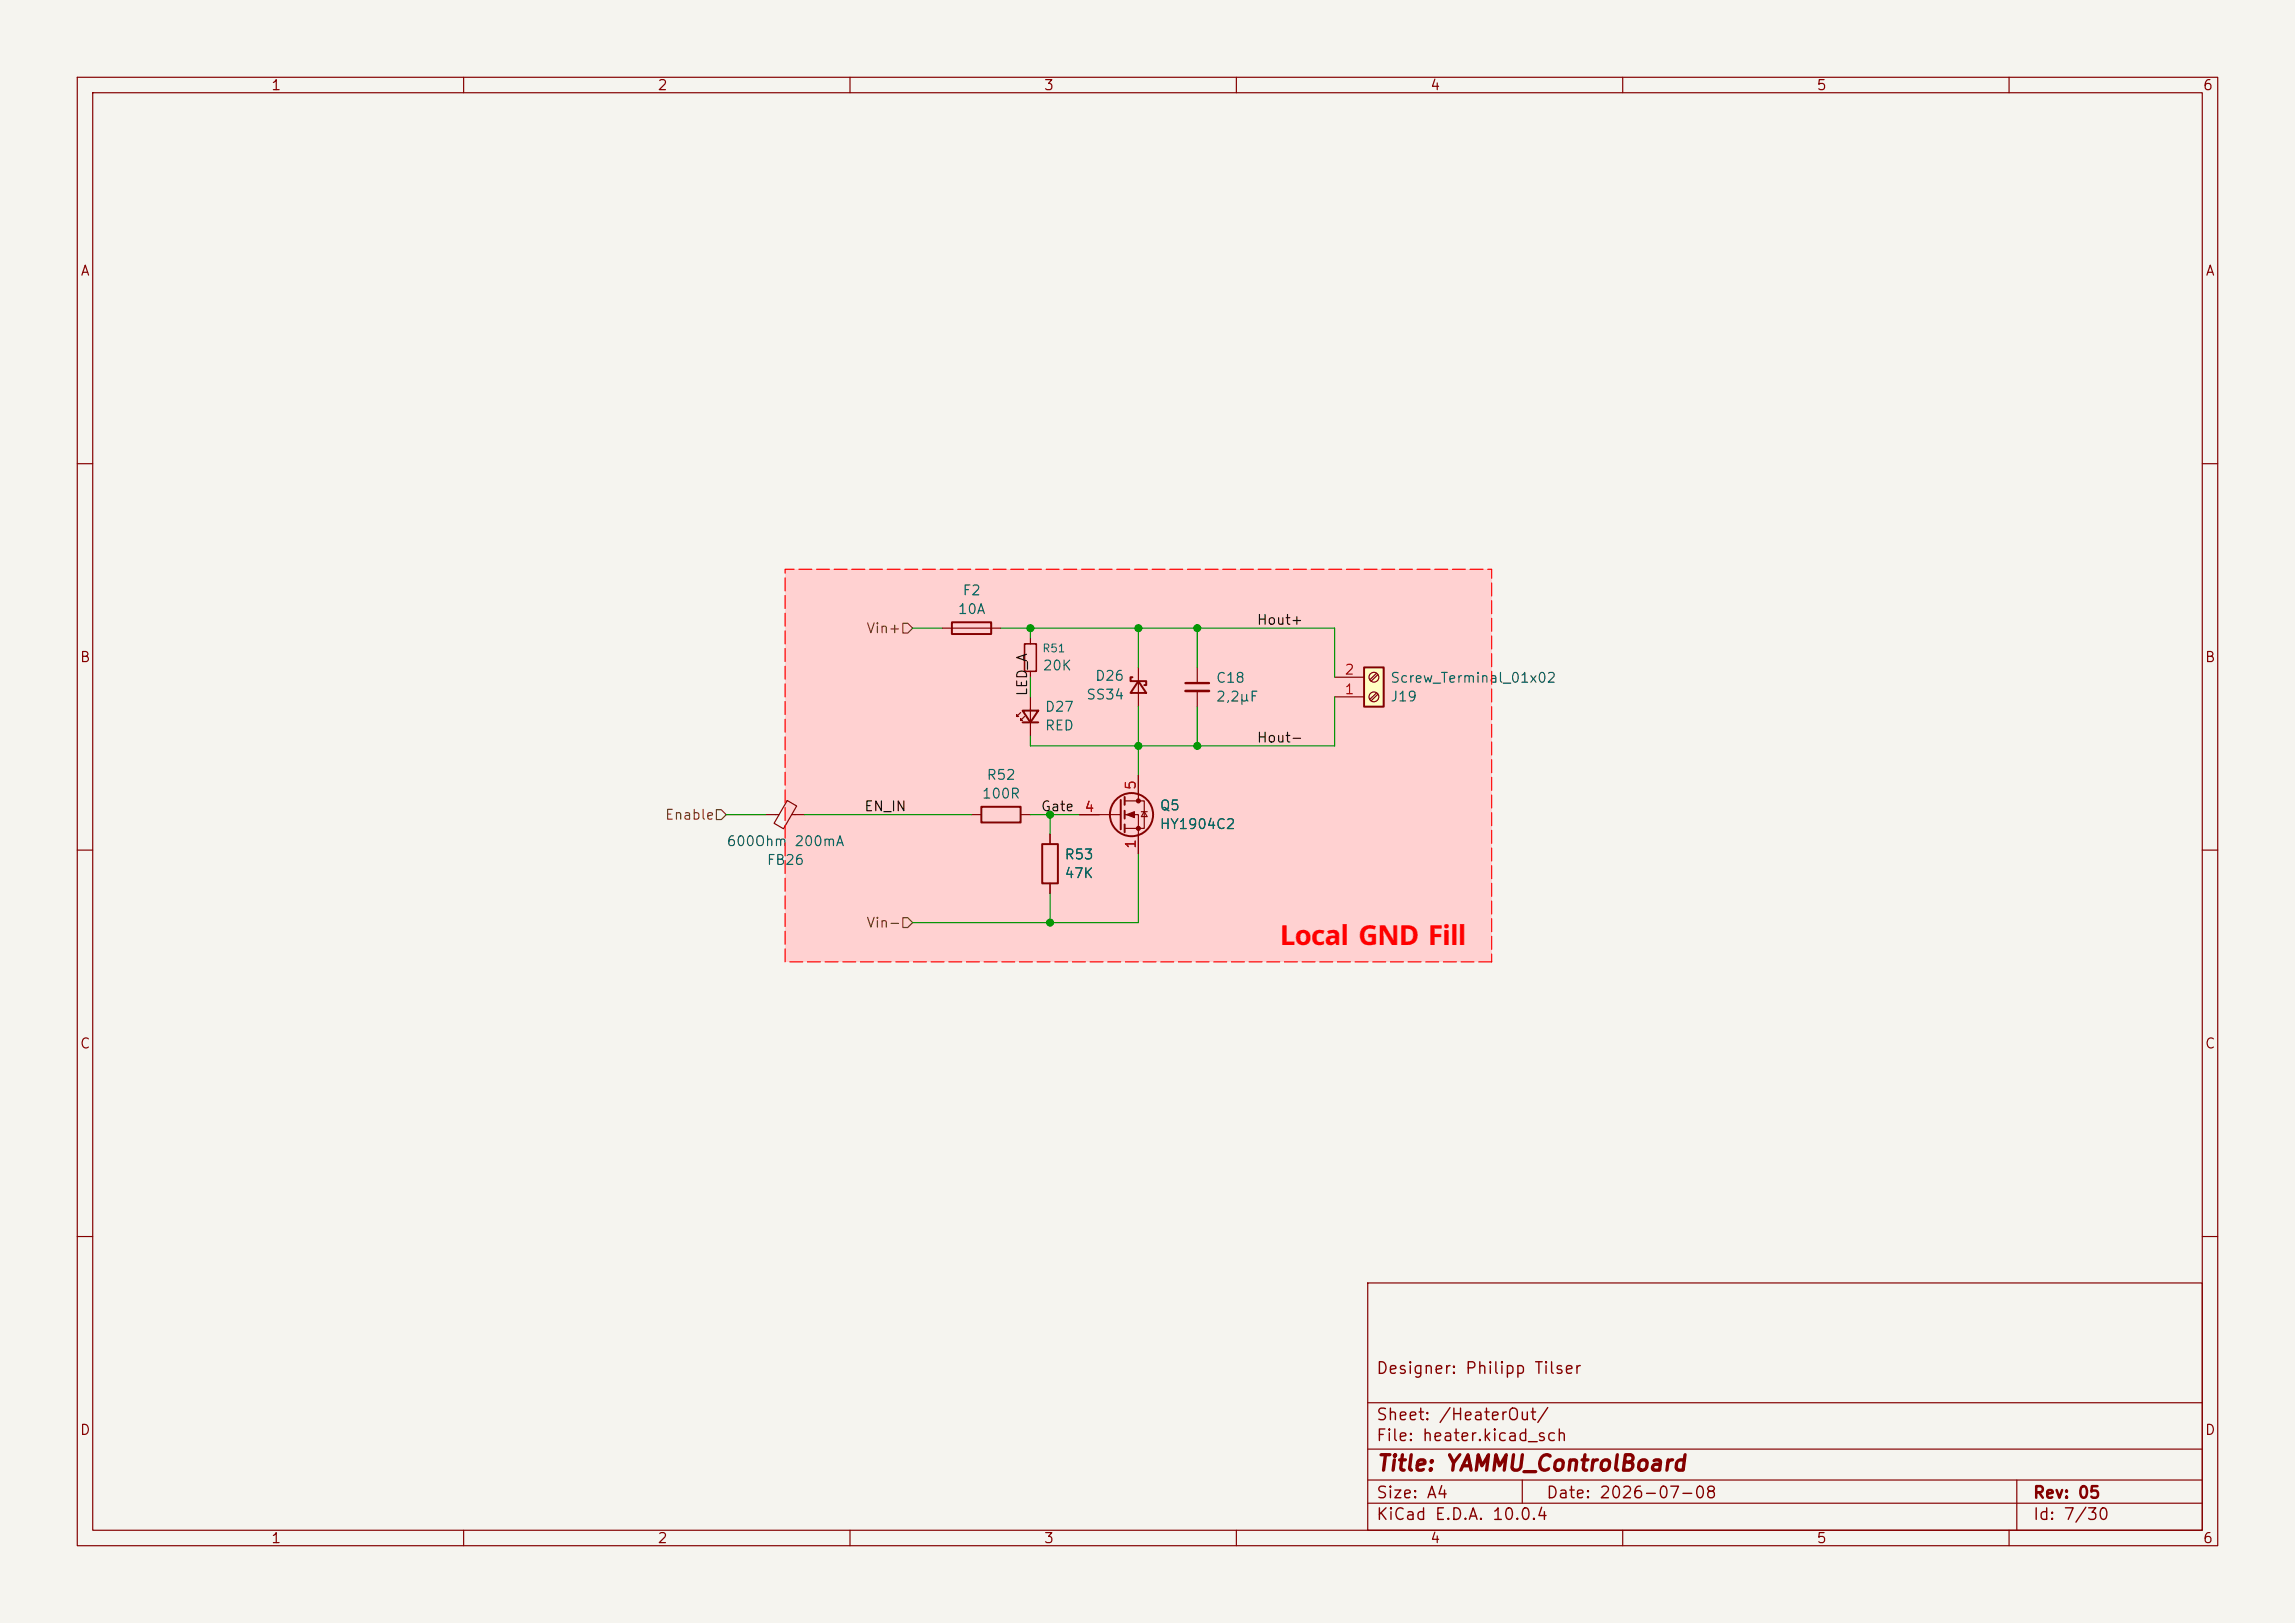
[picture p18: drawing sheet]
(kicad_sch
 (version 20250114)
 (generator "eeschema")
 (generator_version "9.0")
 (paper "A4")
 (title_block
  (title "YAMMU_ControlBoard")
  (date "2026-07-08")
  (rev "05")
  (comment 1 "Designer: Philipp Tilser"))
 (lib_symbols
  (symbol "Device:C_Small"
   (pin_numbers (hide yes))
   (pin_names
    (offset 0.254) (hide yes)) (exclude_from_sim no) (in_bom yes) (on_board yes)
   (property "Reference" "C" (at 0.254 1.778 0) (effects (font (size 1.27 1.27)) (justify left)))
   (property "Value" "C_Small" (at 0.254 -2.032 0) (effects (font (size 1.27 1.27)) (justify left)))
   (property "Footprint" "" (at 0 0 0) (effects (font (size 1.27 1.27)) (hide yes)))
   (property "Datasheet" "~" (at 0 0 0) (effects (font (size 1.27 1.27)) (hide yes)))
   (property "Description" "Unpolarized capacitor, small symbol" (at 0 0 0) (effects (font (size 1.27 1.27)) (hide yes)))
   (symbol "C_Small_0_1"
    (polyline (pts (xy -1.524 0.508) (xy 1.524 0.508)) (stroke (width 0.3048) (type default)) (fill (type none)))
    (polyline (pts (xy -1.524 -0.508) (xy 1.524 -0.508)) (stroke (width 0.3302) (type default)) (fill (type none))))
   (symbol "C_Small_1_1"
    (pin passive line (at 0 2.54 270) (length 2.032) (name "~" (effects (font (size 1.27 1.27)))) (number "1" (effects (font (size 1.27 1.27)))))
    (pin passive line (at 0 -2.54 90) (length 2.032) (name "~" (effects (font (size 1.27 1.27)))) (number "2" (effects (font (size 1.27 1.27))))))
   (embedded_fonts no))
  (symbol "Device:D_Schottky_Small"
   (pin_numbers (hide yes))
   (pin_names
    (offset 0.254) (hide yes)) (exclude_from_sim no) (in_bom yes) (on_board yes)
   (property "Reference" "D" (at -1.27 2.032 0) (effects (font (size 1.27 1.27)) (justify left)))
   (property "Value" "D_Schottky_Small" (at -7.112 -2.032 0) (effects (font (size 1.27 1.27)) (justify left)))
   (property "Footprint" "" (at 0 0 90) (effects (font (size 1.27 1.27)) (hide yes)))
   (property "Datasheet" "~" (at 0 0 90) (effects (font (size 1.27 1.27)) (hide yes)))
   (property "Description" "Schottky diode, small symbol" (at 0 0 0) (effects (font (size 1.27 1.27)) (hide yes)))
   (symbol "D_Schottky_Small_0_1"
    (polyline (pts (xy -1.27 0.762) (xy -1.27 1.016) (xy -0.762 1.016) (xy -0.762 -1.016) (xy -0.254 -1.016) (xy -0.254 -0.762)) (stroke (width 0.254) (type default)) (fill (type none)))
    (polyline (pts (xy -0.762 0) (xy 0.762 0)) (stroke (width 0) (type default)) (fill (type none)))
    (polyline (pts (xy 0.762 -1.016) (xy -0.762 0) (xy 0.762 1.016) (xy 0.762 -1.016)) (stroke (width 0.254) (type default)) (fill (type none))))
   (symbol "D_Schottky_Small_1_1"
    (pin passive line (at -2.54 0 0) (length 1.778) (name "K" (effects (font (size 1.27 1.27)))) (number "1" (effects (font (size 1.27 1.27)))))
    (pin passive line (at 2.54 0 180) (length 1.778) (name "A" (effects (font (size 1.27 1.27)))) (number "2" (effects (font (size 1.27 1.27))))))
   (embedded_fonts no))
  (symbol "Device:FerriteBead_Small"
   (pin_numbers (hide yes))
   (pin_names
    (offset 0)) (exclude_from_sim no) (in_bom yes) (on_board yes)
   (property "Reference" "FB" (at 1.905 1.27 0) (effects (font (size 1.27 1.27)) (justify left)))
   (property "Value" "FerriteBead_Small" (at 1.905 -1.27 0) (effects (font (size 1.27 1.27)) (justify left)))
   (property "Footprint" "" (at -1.778 0 90) (effects (font (size 1.27 1.27)) (hide yes)))
   (property "Datasheet" "~" (at 0 0 0) (effects (font (size 1.27 1.27)) (hide yes)))
   (property "Description" "Ferrite bead, small symbol" (at 0 0 0) (effects (font (size 1.27 1.27)) (hide yes)))
   (symbol "FerriteBead_Small_0_1"
    (polyline (pts (xy -1.8288 0.2794) (xy -1.1176 1.4986) (xy 1.8288 -0.2032) (xy 1.1176 -1.4224) (xy -1.8288 0.2794)) (stroke (width 0) (type default)) (fill (type none)))
    (polyline (pts (xy 0 0.889) (xy 0 1.2954)) (stroke (width 0) (type default)) (fill (type none)))
    (polyline (pts (xy 0 -1.27) (xy 0 -0.7874)) (stroke (width 0) (type default)) (fill (type none))))
   (symbol "FerriteBead_Small_1_1"
    (pin passive line (at 0 2.54 270) (length 1.27) (name "~" (effects (font (size 1.27 1.27)))) (number "1" (effects (font (size 1.27 1.27)))))
    (pin passive line (at 0 -2.54 90) (length 1.27) (name "~" (effects (font (size 1.27 1.27)))) (number "2" (effects (font (size 1.27 1.27))))))
   (embedded_fonts no))
  (symbol "Device:Fuse"
   (pin_numbers (hide yes))
   (pin_names
    (offset 0)) (exclude_from_sim no) (in_bom yes) (on_board yes)
   (property "Reference" "F" (at 2.032 0 90) (effects (font (size 1.27 1.27))))
   (property "Value" "Fuse" (at -1.905 0 90) (effects (font (size 1.27 1.27))))
   (property "Footprint" "" (at -1.778 0 90) (effects (font (size 1.27 1.27)) (hide yes)))
   (property "Datasheet" "~" (at 0 0 0) (effects (font (size 1.27 1.27)) (hide yes)))
   (property "Description" "Fuse" (at 0 0 0) (effects (font (size 1.27 1.27)) (hide yes)))
   (symbol "Fuse_0_1"
    (rectangle (start -0.762 -2.54) (end 0.762 2.54) (stroke (width 0.254) (type default)) (fill (type none)))
    (polyline (pts (xy 0 2.54) (xy 0 -2.54)) (stroke (width 0) (type default)) (fill (type none))))
   (symbol "Fuse_1_1"
    (pin passive line (at 0 3.81 270) (length 1.27) (name "~" (effects (font (size 1.27 1.27)))) (number "1" (effects (font (size 1.27 1.27)))))
    (pin passive line (at 0 -3.81 90) (length 1.27) (name "~" (effects (font (size 1.27 1.27)))) (number "2" (effects (font (size 1.27 1.27))))))
   (embedded_fonts no))
  (symbol "Device:LED_Small"
   (pin_numbers (hide yes))
   (pin_names
    (offset 0.254) (hide yes)) (exclude_from_sim no) (in_bom yes) (on_board yes)
   (property "Reference" "D" (at -1.27 3.175 0) (effects (font (size 1.27 1.27)) (justify left)))
   (property "Value" "LED_Small" (at -4.445 -2.54 0) (effects (font (size 1.27 1.27)) (justify left)))
   (property "Footprint" "" (at 0 0 90) (effects (font (size 1.27 1.27)) (hide yes)))
   (property "Datasheet" "~" (at 0 0 90) (effects (font (size 1.27 1.27)) (hide yes)))
   (property "Description" "Light emitting diode, small symbol" (at 0 0 0) (effects (font (size 1.27 1.27)) (hide yes)))
   (property "Sim.Pins" "1=K 2=A" (at 0 0 0) (effects (font (size 1.27 1.27)) (hide yes)))
   (symbol "LED_Small_0_1"
    (polyline (pts (xy -0.762 -1.016) (xy -0.762 1.016)) (stroke (width 0.254) (type default)) (fill (type none)))
    (polyline (pts (xy 0 0.762) (xy -0.508 1.27) (xy -0.254 1.27) (xy -0.508 1.27) (xy -0.508 1.016)) (stroke (width 0) (type default)) (fill (type none)))
    (polyline (pts (xy 0.508 1.27) (xy 0 1.778) (xy 0.254 1.778) (xy 0 1.778) (xy 0 1.524)) (stroke (width 0) (type default)) (fill (type none)))
    (polyline (pts (xy 0.762 -1.016) (xy -0.762 0) (xy 0.762 1.016) (xy 0.762 -1.016)) (stroke (width 0.254) (type default)) (fill (type none)))
    (polyline (pts (xy 1.016 0) (xy -0.762 0)) (stroke (width 0) (type default)) (fill (type none))))
   (symbol "LED_Small_1_1"
    (pin passive line (at -2.54 0 0) (length 1.778) (name "K" (effects (font (size 1.27 1.27)))) (number "1" (effects (font (size 1.27 1.27)))))
    (pin passive line (at 2.54 0 180) (length 1.778) (name "A" (effects (font (size 1.27 1.27)))) (number "2" (effects (font (size 1.27 1.27))))))
   (embedded_fonts no))
  (symbol "Device:R"
   (pin_numbers (hide yes))
   (pin_names
    (offset 0)) (exclude_from_sim no) (in_bom yes) (on_board yes)
   (property "Reference" "R" (at 2.032 0 90) (effects (font (size 1.27 1.27))))
   (property "Value" "R" (at 0 0 90) (effects (font (size 1.27 1.27))))
   (property "Footprint" "" (at -1.778 0 90) (effects (font (size 1.27 1.27)) (hide yes)))
   (property "Datasheet" "~" (at 0 0 0) (effects (font (size 1.27 1.27)) (hide yes)))
   (property "Description" "Resistor" (at 0 0 0) (effects (font (size 1.27 1.27)) (hide yes)))
   (symbol "R_0_1"
    (rectangle (start -1.016 -2.54) (end 1.016 2.54) (stroke (width 0.254) (type default)) (fill (type none))))
   (symbol "R_1_1"
    (pin passive line (at 0 3.81 270) (length 1.27) (name "~" (effects (font (size 1.27 1.27)))) (number "1" (effects (font (size 1.27 1.27)))))
    (pin passive line (at 0 -3.81 90) (length 1.27) (name "~" (effects (font (size 1.27 1.27)))) (number "2" (effects (font (size 1.27 1.27))))))
   (embedded_fonts no))
  (symbol "Device:R_Small"
   (pin_numbers (hide yes))
   (pin_names
    (offset 0.254) (hide yes)) (exclude_from_sim no) (in_bom yes) (on_board yes)
   (property "Reference" "R" (at 0 0 90) (effects (font (size 1.016 1.016))))
   (property "Value" "R_Small" (at 1.778 0 90) (effects (font (size 1.27 1.27))))
   (property "Footprint" "" (at 0 0 0) (effects (font (size 1.27 1.27)) (hide yes)))
   (property "Datasheet" "~" (at 0 0 0) (effects (font (size 1.27 1.27)) (hide yes)))
   (property "Description" "Resistor, small symbol" (at 0 0 0) (effects (font (size 1.27 1.27)) (hide yes)))
   (symbol "R_Small_0_1"
    (rectangle (start -0.762 1.778) (end 0.762 -1.778) (stroke (width 0.2032) (type default)) (fill (type none))))
   (symbol "R_Small_1_1"
    (pin passive line (at 0 2.54 270) (length 0.762) (name "~" (effects (font (size 1.27 1.27)))) (number "1" (effects (font (size 1.27 1.27)))))
    (pin passive line (at 0 -2.54 90) (length 0.762) (name "~" (effects (font (size 1.27 1.27)))) (number "2" (effects (font (size 1.27 1.27))))))
   (embedded_fonts no))
  (symbol "LocalParts:HY1904C2"
   (pin_names
    (offset 0) (hide yes)) (exclude_from_sim no) (in_bom yes) (on_board yes)
   (property "Reference" "Q5" (at 5.207 1.2122 0) (effects (font (size 1.27 1.27)) (justify left)))
   (property "Value" "HY1904C2" (at 5.207 -1.2121 0) (effects (font (size 1.27 1.27)) (justify left)))
   (property "Footprint" "Package_DFN_QFN:PQFN-8-EP_6x5mm_P1.27mm_Generic" (at 5.08 2.54 0) (effects (font (size 1.27 1.27)) (hide yes)))
   (property "Datasheet" "https://www.lcsc.com/datasheet/C358116.pdf" (at 0 0 0) (effects (font (size 1.27 1.27)) (hide yes)))
   (property "Description" "N-MOSFET transistor" (at 0 0 0) (effects (font (size 1.27 1.27)) (hide yes)))
   (property "JLCPCB" "https://jlcpcb.com/partdetail/HUAYI-HY1904C2/C358116" (at 0 0 0) (effects (font (size 1.27 1.27)) (hide yes)))
   (symbol "HY1904C2_0_1"
    (polyline (pts (xy 0.254 1.905) (xy 0.254 -1.905)) (stroke (width 0.254) (type default)) (fill (type none)))
    (polyline (pts (xy 0.254 0) (xy -2.54 0)) (stroke (width 0) (type default)) (fill (type none)))
    (polyline (pts (xy 0.762 2.286) (xy 0.762 1.27)) (stroke (width 0.254) (type default)) (fill (type none)))
    (polyline (pts (xy 0.762 0.508) (xy 0.762 -0.508)) (stroke (width 0.254) (type default)) (fill (type none)))
    (polyline (pts (xy 0.762 -1.27) (xy 0.762 -2.286)) (stroke (width 0.254) (type default)) (fill (type none)))
    (polyline (pts (xy 0.762 -1.778) (xy 3.302 -1.778) (xy 3.302 1.778) (xy 0.762 1.778)) (stroke (width 0) (type default)) (fill (type none)))
    (polyline (pts (xy 1.016 0) (xy 2.032 0.381) (xy 2.032 -0.381) (xy 1.016 0)) (stroke (width 0) (type default)) (fill (type outline)))
    (circle (center 1.651 0) (radius 2.794) (stroke (width 0.254) (type default)) (fill (type none)))
    (polyline (pts (xy 2.54 2.54) (xy 2.54 1.778)) (stroke (width 0) (type default)) (fill (type none)))
    (circle (center 2.54 1.778) (radius 0.254) (stroke (width 0) (type default)) (fill (type outline)))
    (circle (center 2.54 -1.778) (radius 0.254) (stroke (width 0) (type default)) (fill (type outline)))
    (polyline (pts (xy 2.54 -2.54) (xy 2.54 0) (xy 0.762 0)) (stroke (width 0) (type default)) (fill (type none)))
    (polyline (pts (xy 2.921 0.381) (xy 3.683 0.381)) (stroke (width 0) (type default)) (fill (type none)))
    (polyline (pts (xy 3.302 0.381) (xy 2.921 -0.254) (xy 3.683 -0.254) (xy 3.302 0.381)) (stroke (width 0) (type default)) (fill (type none))))
   (symbol "HY1904C2_1_1"
    (pin input line (at -5.08 0 0) (length 2.54) (name "G" (effects (font (size 1.27 1.27)))) (number "4" (effects (font (size 1.27 1.27)))))
    (pin passive line (at 2.54 5.08 270) (length 2.54) (name "D" (effects (font (size 1.27 1.27)))) (number "5" (effects (font (size 1.27 1.27)))))
    (pin passive line (at 2.54 -5.08 90) (length 2.54) (name "S" (effects (font (size 1.27 1.27)))) (number "1" (effects (font (size 1.27 1.27)))))
    (pin passive line (at 2.54 -5.08 90) (length 2.54) (hide yes) (name "S" (effects (font (size 1.27 1.27)))) (number "2" (effects (font (size 1.27 1.27)))))
    (pin passive line (at 2.54 -5.08 90) (length 2.54) (hide yes) (name "S" (effects (font (size 1.27 1.27)))) (number "3" (effects (font (size 1.27 1.27))))))
   (embedded_fonts no))
  (symbol "LocalParts:Screw_Terminal_01x02"
   (pin_names
    (offset 1.016) (hide yes)) (exclude_from_sim no) (in_bom yes) (on_board yes)
   (property "Reference" "J9" (at 2.032 -0.0578 0) (effects (font (size 1.27 1.27)) (justify left)))
   (property "Value" "Screw_Terminal_01x02" (at 2.032 -2.4821 0) (effects (font (size 1.27 1.27)) (justify left)))
   (property "Footprint" "LocalParts:JL301-50002U02" (at 0 0 0) (effects (font (size 1.27 1.27)) (hide yes)))
   (property "Datasheet" "https://jlcpcb.com/api/file/downloadByFileSystemAccessId/8588887803573260288" (at 0 0 0) (effects (font (size 1.27 1.27)) (hide yes)))
   (property "Description" "Generic screw terminal, single row, 01x02, script generated (kicad-library-utils/schlib/autogen/connector/)" (at 0 0 0) (effects (font (size 1.27 1.27)) (hide yes)))
   (property "JLCPCB" "https://jlcpcb.com/partdetail/JILN-JL30150002U02/C395214" (at 0 0 0) (effects (font (size 1.27 1.27)) (hide yes)))
   (symbol "Screw_Terminal_01x02_1_1"
    (rectangle (start -1.27 1.27) (end 1.27 -3.81) (stroke (width 0.254) (type default)) (fill (type background)))
    (polyline (pts (xy -0.5334 0.3302) (xy 0.3302 -0.508)) (stroke (width 0.1524) (type default)) (fill (type none)))
    (polyline (pts (xy -0.5334 -2.2098) (xy 0.3302 -3.048)) (stroke (width 0.1524) (type default)) (fill (type none)))
    (polyline (pts (xy -0.3556 0.508) (xy 0.508 -0.3302)) (stroke (width 0.1524) (type default)) (fill (type none)))
    (polyline (pts (xy -0.3556 -2.032) (xy 0.508 -2.8702)) (stroke (width 0.1524) (type default)) (fill (type none)))
    (circle (center 0 0) (radius 0.635) (stroke (width 0.1524) (type default)) (fill (type none)))
    (circle (center 0 -2.54) (radius 0.635) (stroke (width 0.1524) (type default)) (fill (type none)))
    (pin passive line (at -5.08 0 0) (length 3.81) (name "Pin_1" (effects (font (size 1.27 1.27)))) (number "1" (effects (font (size 1.27 1.27)))))
    (pin passive line (at -5.08 -2.54 0) (length 3.81) (name "Pin_2" (effects (font (size 1.27 1.27)))) (number "2" (effects (font (size 1.27 1.27))))))
   (embedded_fonts no)))
 (text "Local GND Fill"
  (exclude_from_sim no)
  (at 177.8 121.92 0)
  (effects (font
    (face "Ebrima") (size 2.54 2.54) (thickness 0.508)
    (bold yes) (color 255 0 0 1))))
 (junction
  (at 154.94 81.28)
  (diameter 0)
  (color 0 0 0 0))
 (junction
  (at 147.32 96.52)
  (diameter 0)
  (color 0 0 0 0))
 (junction
  (at 154.94 96.52)
  (diameter 0)
  (color 0 0 0 0))
 (junction
  (at 147.32 81.28)
  (diameter 0)
  (color 0 0 0 0))
 (junction
  (at 135.89 119.38)
  (diameter 0)
  (color 0 0 0 0))
 (junction
  (at 135.89 105.41)
  (diameter 0)
  (color 0 0 0 0))
 (junction
  (at 133.35 81.28)
  (diameter 0)
  (color 0 0 0 0))
 (wire
  (pts (xy 104.14 105.41) (xy 125.73 105.41))
  (stroke (width 0) (type default)))
 (wire
  (pts (xy 147.32 119.38) (xy 147.32 110.49))
  (stroke (width 0) (type default)))
 (wire
  (pts (xy 133.35 81.28) (xy 147.32 81.28))
  (stroke (width 0) (type default)))
 (wire
  (pts (xy 118.11 119.38) (xy 135.89 119.38))
  (stroke (width 0) (type default)))
 (wire
  (pts (xy 133.35 96.52) (xy 147.32 96.52))
  (stroke (width 0) (type default)))
 (wire
  (pts (xy 135.89 107.95) (xy 135.89 105.41))
  (stroke (width 0) (type default)))
 (wire
  (pts (xy 154.94 81.28) (xy 172.72 81.28))
  (stroke (width 0) (type default)))
 (wire
  (pts (xy 118.11 81.28) (xy 121.92 81.28))
  (stroke (width 0) (type default)))
 (wire
  (pts (xy 135.89 105.41) (xy 139.7 105.41))
  (stroke (width 0) (type default)))
 (wire
  (pts (xy 93.98 105.41) (xy 99.06 105.41))
  (stroke (width 0) (type default)))
 (wire
  (pts (xy 147.32 96.52) (xy 147.32 100.33))
  (stroke (width 0) (type default)))
 (wire
  (pts (xy 154.94 91.44) (xy 154.94 96.52))
  (stroke (width 0) (type default)))
 (wire
  (pts (xy 154.94 96.52) (xy 172.72 96.52))
  (stroke (width 0) (type default)))
 (wire
  (pts (xy 172.72 81.28) (xy 172.72 87.63))
  (stroke (width 0) (type default)))
 (wire
  (pts (xy 147.32 81.28) (xy 154.94 81.28))
  (stroke (width 0) (type default)))
 (wire
  (pts (xy 133.35 90.17) (xy 133.35 87.63))
  (stroke (width 0) (type default)))
 (wire
  (pts (xy 147.32 81.28) (xy 147.32 86.36))
  (stroke (width 0) (type default)))
 (wire
  (pts (xy 129.54 81.28) (xy 133.35 81.28))
  (stroke (width 0) (type default)))
 (wire
  (pts (xy 147.32 91.44) (xy 147.32 96.52))
  (stroke (width 0) (type default)))
 (wire
  (pts (xy 172.72 90.17) (xy 172.72 96.52))
  (stroke (width 0) (type default)))
 (wire
  (pts (xy 147.32 96.52) (xy 154.94 96.52))
  (stroke (width 0) (type default)))
 (wire
  (pts (xy 133.35 96.52) (xy 133.35 95.25))
  (stroke (width 0) (type default)))
 (wire
  (pts (xy 133.35 105.41) (xy 135.89 105.41))
  (stroke (width 0) (type default)))
 (wire
  (pts (xy 154.94 81.28) (xy 154.94 86.36))
  (stroke (width 0) (type default)))
 (wire
  (pts (xy 147.32 119.38) (xy 135.89 119.38))
  (stroke (width 0) (type default)))
 (wire
  (pts (xy 135.89 115.57) (xy 135.89 119.38))
  (stroke (width 0) (type default)))
 (wire
  (pts (xy 133.35 81.28) (xy 133.35 82.55))
  (stroke (width 0) (type default)))
 (label "EN_IN"
  (at 111.76 105.41 0)
  (effects (font (size 1.27 1.27)) (justify left bottom)))
 (label "Hout+"
  (at 162.56 81.28 0)
  (effects (font (size 1.27 1.27)) (justify left bottom)))
 (label "Hout-"
  (at 162.56 96.52 0)
  (effects (font (size 1.27 1.27)) (justify left bottom)))
 (label "LED_A"
  (at 133.35 90.17 90)
  (effects (font (size 1.27 1.27)) (justify left bottom)))
 (label "Gate"
  (at 134.62 105.41 0)
  (effects (font (size 1.27 1.27)) (justify left bottom)))
 (hierarchical_label "Vin+"
  (shape input)
  (at 118.11 81.28 180)
  (effects (font (size 1.27 1.27)) (justify right)))
 (hierarchical_label "Vin-"
  (shape input)
  (at 118.11 119.38 180)
  (effects (font (size 1.27 1.27)) (justify right)))
 (hierarchical_label "Enable"
  (shape input)
  (at 93.98 105.41 180)
  (effects (font (size 1.27 1.27)) (justify right)))
 (rule_area
  (polyline (pts (xy 193.04 124.46) (xy 101.6 124.46) (xy 101.6 73.66) (xy 193.04 73.66)) (stroke (width 0) (type dash)) (fill (type color) (color 255 0 0 0.18))))
 (symbol
  (lib_id "Device:Fuse")
  (at 125.73 81.28 90)
  (unit 1)
  (exclude_from_sim no)
  (in_bom yes)
  (on_board yes)
  (dnp no)
  (fields_autoplaced yes)
  (property "Reference" "F2" (at 125.73 76.3735 90) (effects (font (size 1.27 1.27))))
  (property "Value" "10A" (at 125.73 78.7978 90) (effects (font (size 1.27 1.27))))
  (property "Footprint" "Fuse:Fuseholder_Blade_Mini_Keystone_3568" (at 125.73 83.058 90) (effects (font (size 1.27 1.27)) (hide yes)))
  (property "Datasheet" "https://wmsc.lcsc.com/wmsc/upload/file/pdf/v2/lcsc/2312251802_XFCN-XF-508P-B-B_C19727305.pdf" (at 125.73 81.28 0) (effects (font (size 1.27 1.27)) (hide yes)))
  (property "Description" "Fuse" (at 125.73 81.28 0) (effects (font (size 1.27 1.27)) (hide yes)))
  (property "JLCPCB Part #" "C19727305" (at 125.73 81.28 90) (effects (font (size 1.27 1.27)) (hide yes)))
  (property "JLCPCB-Link" "https://jlcpcb.com/partdetail/XFCN-XF_508P_BB/C19727305" (at 125.73 81.28 90) (effects (font (size 1.27 1.27)) (hide yes)))
  (pin "1")
  (pin "2"))
 (symbol
  (lib_id "Device:R_Small")
  (at 133.35 85.09 0)
  (unit 1)
  (exclude_from_sim no)
  (in_bom yes)
  (on_board yes)
  (dnp no)
  (fields_autoplaced yes)
  (property "Reference" "R51" (at 134.8486 83.8778 0) (effects (font (size 1.016 1.016)) (justify left)))
  (property "Value" "20K" (at 134.8486 86.0977 0) (effects (font (size 1.27 1.27)) (justify left)))
  (property "Footprint" "Resistor_SMD:R_0603_1608Metric" (at 133.35 85.09 0) (effects (font (size 1.27 1.27)) (hide yes)))
  (property "Datasheet" "https://jlcpcb.com/api/file/downloadByFileSystemAccessId/8579706075488587776" (at 133.35 85.09 0) (effects (font (size 1.27 1.27)) (hide yes)))
  (property "Description" "Resistor, small symbol" (at 133.35 85.09 0) (effects (font (size 1.27 1.27)) (hide yes)))
  (property "JLCPCB Part #" "C4184" (at 133.35 85.09 0) (effects (font (size 1.27 1.27)) (hide yes)))
  (property "JLCPCB-Link" "https://jlcpcb.com/partdetail/4591-0603WAF2002T5E/C4184" (at 133.35 85.09 0) (effects (font (size 1.27 1.27)) (hide yes)))
  (pin "2")
  (pin "1"))
 (symbol
  (lib_id "Device:R")
  (at 129.54 105.41 90)
  (unit 1)
  (exclude_from_sim no)
  (in_bom yes)
  (on_board yes)
  (dnp no)
  (fields_autoplaced yes)
  (property "Reference" "R52" (at 129.54 100.2495 90) (effects (font (size 1.27 1.27))))
  (property "Value" "100R" (at 129.54 102.6738 90) (effects (font (size 1.27 1.27))))
  (property "Footprint" "Resistor_SMD:R_0603_1608Metric" (at 129.54 107.188 90) (effects (font (size 1.27 1.27)) (hide yes)))
  (property "Datasheet" "https://jlcpcb.com/api/file/downloadByFileSystemAccessId/8579706114222985216" (at 129.54 105.41 0) (effects (font (size 1.27 1.27)) (hide yes)))
  (property "Description" "Resistor" (at 129.54 105.41 0) (effects (font (size 1.27 1.27)) (hide yes)))
  (property "JLCPCB Part #" "C22775" (at 129.54 105.41 90) (effects (font (size 1.27 1.27)) (hide yes)))
  (property "JLCPCB-Link" "https://jlcpcb.com/partdetail/23502-0603WAF1000T5E/C22775" (at 129.54 105.41 90) (effects (font (size 1.27 1.27)) (hide yes)))
  (pin "1")
  (pin "2"))
 (symbol
  (lib_id "Device:R")
  (at 135.89 111.76 0)
  (unit 1)
  (exclude_from_sim no)
  (in_bom yes)
  (on_board yes)
  (dnp no)
  (fields_autoplaced yes)
  (property "Reference" "R53" (at 137.668 110.5478 0) (effects (font (size 1.27 1.27)) (justify left)))
  (property "Value" "47K" (at 137.668 112.9721 0) (effects (font (size 1.27 1.27)) (justify left)))
  (property "Footprint" "Resistor_SMD:R_0603_1608Metric" (at 134.112 111.76 90) (effects (font (size 1.27 1.27)) (hide yes)))
  (property "Datasheet" "https://jlcpcb.com/api/file/downloadByFileSystemAccessId/8579706364627128320" (at 135.89 111.76 0) (effects (font (size 1.27 1.27)) (hide yes)))
  (property "Description" "Resistor" (at 135.89 111.76 0) (effects (font (size 1.27 1.27)) (hide yes)))
  (property "JLCPCB Part #" "C25819" (at 135.89 111.76 0) (effects (font (size 1.27 1.27)) (hide yes)))
  (property "JLCPCB-Link" "https://jlcpcb.com/partdetail/26562-0603WAF4702T5E/C25819" (at 135.89 111.76 0) (effects (font (size 1.27 1.27)) (hide yes)))
  (pin "1")
  (pin "2"))
 (symbol
  (lib_id "Device:D_Schottky_Small")
  (at 147.32 88.9 90)
  (mirror x)
  (unit 1)
  (exclude_from_sim no)
  (in_bom yes)
  (on_board yes)
  (dnp no)
  (property "Reference" "D26" (at 145.542 87.4338 90) (effects (font (size 1.27 1.27)) (justify left)))
  (property "Value" "SS34" (at 145.542 89.8581 90) (effects (font (size 1.27 1.27)) (justify left)))
  (property "Footprint" "Diode_SMD:D_SMA" (at 147.32 88.9 90) (effects (font (size 1.27 1.27)) (hide yes)))
  (property "Datasheet" "https://jlcpcb.com/api/file/downloadByFileSystemAccessId/8586172667489079296" (at 147.32 88.9 90) (effects (font (size 1.27 1.27)) (hide yes)))
  (property "Description" "Schottky diode, small symbol" (at 147.32 88.9 0) (effects (font (size 1.27 1.27)) (hide yes)))
  (property "JLCPCB Part #" "C8678" (at 147.32 88.9 90) (effects (font (size 1.27 1.27)) (hide yes)))
  (property "JLCPCB-Link" "https://jlcpcb.com/partdetail/MDD_Microdiode_Semiconductor-SS34/C8678" (at 147.32 88.9 90) (effects (font (size 1.27 1.27)) (hide yes)))
  (pin "1")
  (pin "2"))
 (symbol
  (lib_id "Device:FerriteBead_Small")
  (at 101.6 105.41 270)
  (unit 1)
  (exclude_from_sim no)
  (in_bom yes)
  (on_board yes)
  (dnp no)
  (property "Reference" "FB26" (at 101.6381 111.2563 90) (effects (font (size 1.27 1.27))))
  (property "Value" "600Ohm 200mA" (at 101.6381 108.832 90) (effects (font (size 1.27 1.27))))
  (property "Footprint" "Inductor_SMD:L_0603_1608Metric" (at 101.6 103.632 90) (effects (font (size 1.27 1.27)) (hide yes)))
  (property "Datasheet" "https://jlcpcb.com/api/file/downloadByFileSystemAccessId/8579709915071365120" (at 101.6 105.41 0) (effects (font (size 1.27 1.27)) (hide yes)))
  (property "Description" "Ferrite bead, small symbol" (at 101.6 105.41 0) (effects (font (size 1.27 1.27)) (hide yes)))
  (property "JLCPCB Part #" "C1002" (at 101.6 105.41 90) (effects (font (size 1.27 1.27)) (hide yes)))
  (property "JLCPCB-Link" "https://jlcpcb.com/partdetail/Sunlord-GZ1608D601TF/C1002" (at 101.6 105.41 90) (effects (font (size 1.27 1.27)) (hide yes)))
  (pin "1")
  (pin "2"))
 (symbol
  (lib_id "Device:C_Small")
  (at 154.94 88.9 0)
  (unit 1)
  (exclude_from_sim no)
  (in_bom yes)
  (on_board yes)
  (dnp no)
  (fields_autoplaced yes)
  (property "Reference" "C18" (at 157.2641 87.6941 0) (effects (font (size 1.27 1.27)) (justify left)))
  (property "Value" "2,2µF" (at 157.2641 90.1184 0) (effects (font (size 1.27 1.27)) (justify left)))
  (property "Footprint" "Capacitor_SMD:C_1206_3216Metric" (at 154.94 88.9 0) (effects (font (size 1.27 1.27)) (hide yes)))
  (property "Datasheet" "https://jlcpcb.com/api/file/downloadByFileSystemAccessId/8579707369112469504" (at 154.94 88.9 0) (effects (font (size 1.27 1.27)) (hide yes)))
  (property "Description" "Unpolarized capacitor, small symbol" (at 154.94 88.9 0) (effects (font (size 1.27 1.27)) (hide yes)))
  (property "JLCPCB Part #" "C50254" (at 154.94 88.9 0) (effects (font (size 1.27 1.27)) (hide yes)))
  (property "JLCPCB-Link" "https://jlcpcb.com/partdetail/51263-CL31B225KBHNNNE/C50254" (at 154.94 88.9 0) (effects (font (size 1.27 1.27)) (hide yes)))
  (pin "2")
  (pin "1"))
 (symbol
  (lib_id "LocalParts:Screw_Terminal_01x02")
  (at 177.8 90.17 0)
  (mirror x)
  (unit 1)
  (exclude_from_sim no)
  (in_bom yes)
  (on_board yes)
  (dnp no)
  (property "Reference" "J19" (at 179.832 90.1122 0) (effects (font (size 1.27 1.27)) (justify left)))
  (property "Value" "Screw_Terminal_01x02" (at 179.832 87.6879 0) (effects (font (size 1.27 1.27)) (justify left)))
  (property "Footprint" "LocalParts:JL301-50002U02" (at 177.8 90.17 0) (effects (font (size 1.27 1.27)) (hide yes)))
  (property "Datasheet" "https://jlcpcb.com/api/file/downloadByFileSystemAccessId/8588887803573260288" (at 177.8 90.17 0) (effects (font (size 1.27 1.27)) (hide yes)))
  (property "Description" "Generic screw terminal, single row, 01x02, script generated (kicad-library-utils/schlib/autogen/connector/)" (at 177.8 90.17 0) (effects (font (size 1.27 1.27)) (hide yes)))
  (property "JLCPCB Part #" "C395214" (at 177.8 90.17 0) (effects (font (size 1.27 1.27)) (hide yes)))
  (property "JLCPCB-Link" "https://jlcpcb.com/partdetail/JILN-JL30150002U02/C395214" (at 177.8 90.17 0) (effects (font (size 1.27 1.27)) (hide yes)))
  (pin "1")
  (pin "2"))
 (symbol
  (lib_id "Device:LED_Small")
  (at 133.35 92.71 90)
  (unit 1)
  (exclude_from_sim no)
  (in_bom yes)
  (on_board yes)
  (dnp no)
  (fields_autoplaced yes)
  (property "Reference" "D27" (at 135.128 91.4343 90) (effects (font (size 1.27 1.27)) (justify right)))
  (property "Value" "RED" (at 135.128 93.8586 90) (effects (font (size 1.27 1.27)) (justify right)))
  (property "Footprint" "LED_SMD:LED_0603_1608Metric" (at 133.35 92.71 90) (effects (font (size 1.27 1.27)) (hide yes)))
  (property "Datasheet" "https://jlcpcb.com/api/file/downloadByFileSystemAccessId/8550723991833485312" (at 133.35 92.71 90) (effects (font (size 1.27 1.27)) (hide yes)))
  (property "Description" "Light emitting diode, small symbol" (at 133.35 92.71 0) (effects (font (size 1.27 1.27)) (hide yes)))
  (property "Sim.Pin" "1=K 2=A" (at 133.35 92.71 0) (effects (font (size 1.27 1.27)) (hide yes)))
  (property "Sim.Pins" "1=K 2=A" (at 133.35 92.71 0) (effects (font (size 1.27 1.27)) (hide yes)))
  (property "JLCPCB Part #" "C2286" (at 133.35 92.71 90) (effects (font (size 1.27 1.27)) (hide yes)))
  (property "JLCPCB-Link" "https://jlcpcb.com/partdetail/Hubei_KENTOElec-KT0603R/C2286" (at 133.35 92.71 90) (effects (font (size 1.27 1.27)) (hide yes)))
  (pin "2")
  (pin "1"))
 (symbol
  (lib_id "LocalParts:HY1904C2")
  (at 144.78 105.41 0)
  (unit 1)
  (exclude_from_sim no)
  (in_bom yes)
  (on_board yes)
  (dnp no)
  (fields_autoplaced yes)
  (property "Reference" "Q5" (at 149.987 104.1978 0) (effects (font (size 1.27 1.27)) (justify left)))
  (property "Value" "HY1904C2" (at 149.987 106.6221 0) (effects (font (size 1.27 1.27)) (justify left)))
  (property "Footprint" "Package_DFN_QFN:PQFN-8-EP_6x5mm_P1.27mm_Generic" (at 149.86 102.87 0) (effects (font (size 1.27 1.27)) (hide yes)))
  (property "Datasheet" "https://www.lcsc.com/datasheet/C358116.pdf" (at 144.78 105.41 0) (effects (font (size 1.27 1.27)) (hide yes)))
  (property "Description" "N-MOSFET transistor" (at 144.78 105.41 0) (effects (font (size 1.27 1.27)) (hide yes)))
  (property "JLCPCB Part #" "C358116" (at 144.78 105.41 0) (effects (font (size 1.27 1.27)) (hide yes)))
  (property "JLCPCB-Link" "https://jlcpcb.com/partdetail/HUAYI-HY1904C2/C358116" (at 144.78 105.41 0) (effects (font (size 1.27 1.27)) (hide yes)))
  (pin "3")
  (pin "4")
  (pin "5")
  (pin "2")
  (pin "1")))
